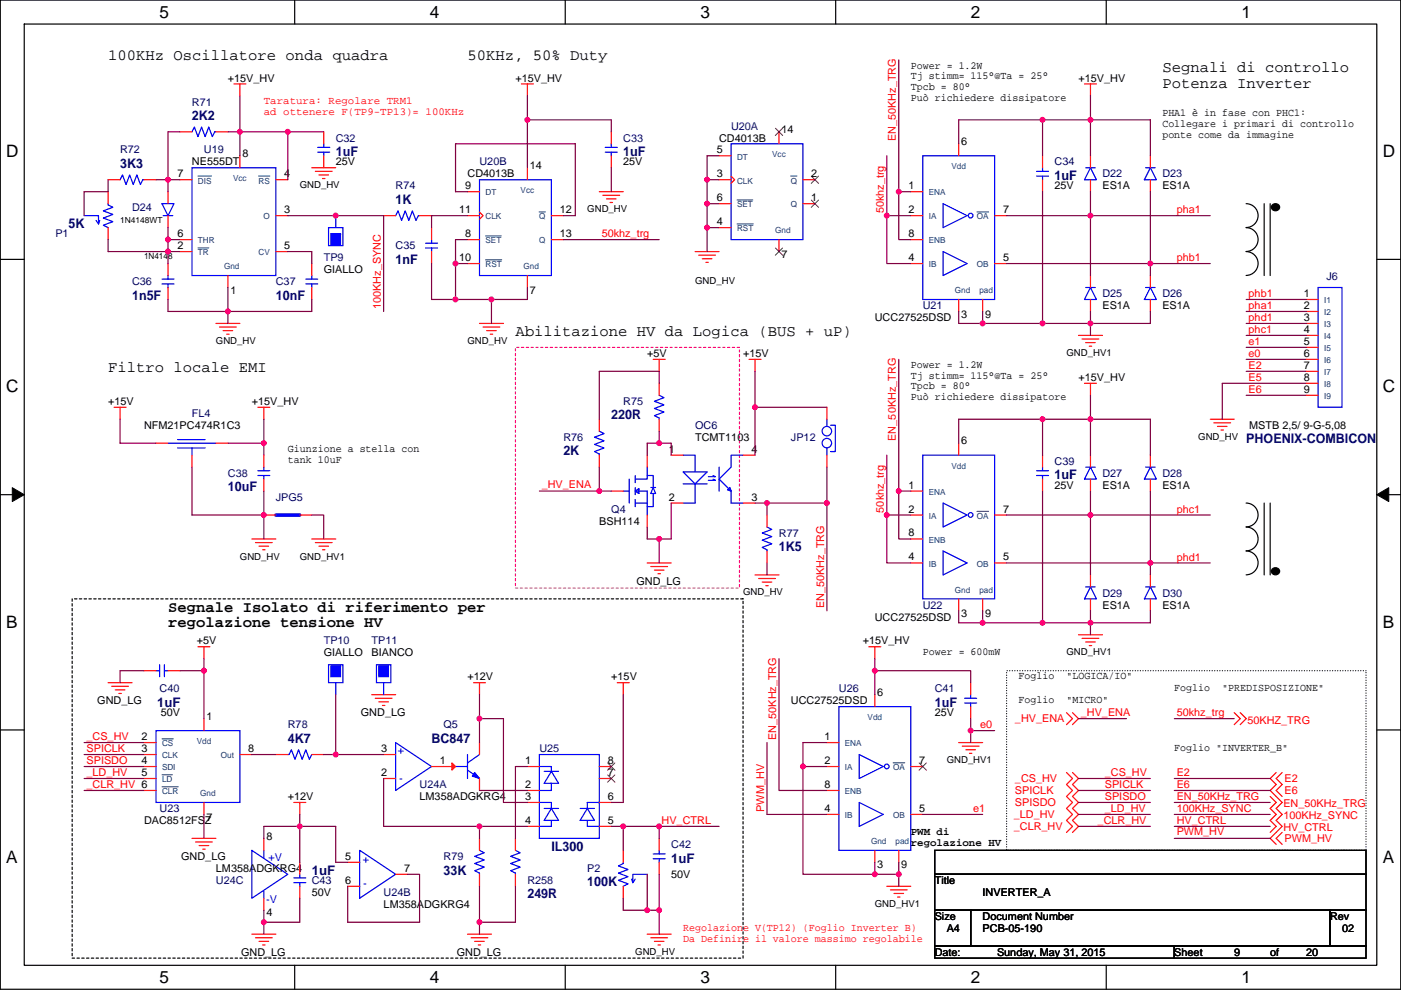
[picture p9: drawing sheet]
<svg xmlns="http://www.w3.org/2000/svg" width="297mm" height="210mm" viewBox="0 0 297 210" stroke-linecap="round" stroke-linejoin="round" font-family="sans-serif">
<defs><g id="words">
<g font-size="3.6">
<text x="33.8" y="3.8">5</text>
<text x="91.1" y="3.8">4</text>
<text x="148.5" y="3.8">3</text>
<text x="205.8" y="3.8">2</text>
<text x="263.2" y="3.8">1</text>
<text x="1.3" y="33.3">D</text>
<text x="293.2" y="33.3">D</text>
<text x="1.3" y="83.2">C</text>
<text x="293.2" y="83.2">C</text>
<text x="1.3" y="133.2">B</text>
<text x="293.2" y="133.2">B</text>
<text x="1.3" y="183.1">A</text>
<text x="293.2" y="183.1">A</text>
<text x="33.8" y="208.5">5</text>
<text x="91.1" y="208.5">4</text>
<text x="148.5" y="208.5">3</text>
<text x="205.8" y="208.5">2</text>
<text x="263.2" y="208.5">1</text>
</g>
<g font-size="3.3">
<text x="22.9" y="12.8">100KHz Oscillatore onda quadra</text>
<text x="99.1" y="12.8">50KHz, 50% Duty</text>
<text x="246.4" y="15.4">Segnali di controllo</text>
<text x="246.4" y="18.7">Potenza Inverter</text>
<text x="109.3" y="71.2">Abilitazione HV da Logica (BUS + uP)</text>
<text x="22.9" y="78.9">Filtro locale EMI</text>
<text x="35.6" y="129.8">Segnale Isolato di riferimento per</text>
<text x="35.6" y="133.1">regolazione tensione HV</text>
</g>
<g font-size="2.8" fill="#000080">
<text x="40.7" y="25.5">2K2</text>
<text x="25.5" y="35.6">3K3</text>
<text x="71.2" y="33.1">1uF</text>
<text x="132.1" y="33.1">1uF</text>
<text x="223.6" y="38.2">1uF</text>
<text x="83.9" y="43.2">1K</text>
<text x="14.5" y="48.3">5K</text>
<text x="83.9" y="55.9">1nF</text>
<text x="28" y="63.6">1n5F</text>
<text x="58.5" y="63.6">10nF</text>
<text x="129.6" y="89">220R</text>
<text x="264.2" y="94">PHOENIX-COMBICON</text>
<text x="119.4" y="96.6">2K</text>
<text x="223.6" y="101.7">1uF</text>
<text x="48.3" y="104.2">10uF</text>
<text x="165.2" y="116.9">1K5</text>
<text x="33.3" y="149.9">1uF</text>
<text x="198.2" y="149.9">1uF</text>
<text x="61" y="157.5">4K7</text>
<text x="91.5" y="157.5">BC847</text>
<text x="66.1" y="185.5">1uF</text>
<text x="94" y="185.5">33K</text>
<text x="116.9" y="180.4">IL300</text>
<text x="142.3" y="182.9">1uF</text>
<text x="111.8" y="190.6">249R</text>
<text x="124.5" y="188">100K</text>
</g>
<g font-size="2.3">
<text x="48.3" y="17.3">+15V_HV</text>
<text x="109.3" y="17.3">+15V_HV</text>
<text x="193.1" y="14.5">Power = 1.2W</text>
<text x="193.1" y="16.8">Tj stimm= 115°@Ta = 25°</text>
<text x="228.7" y="17.3">+15V_HV</text>
<text x="193.1" y="19.1">Tpcb = 80°</text>
<text x="193.1" y="21.4">Può richiedere dissipatore</text>
<text x="165.7" y="28.2">14</text>
<text x="246.4" y="24.7">PHA1 è in fase con PHC1:</text>
<text x="246.4" y="27">Collegare i primari di controllo</text>
<text x="246.4" y="29.3">ponte come da immagine</text>
<text x="40.7" y="35.1">NE555DT</text>
<text x="51.4" y="33.3">8</text>
<text x="71.2" y="35.1">25V</text>
<text x="112.3" y="35.9">14</text>
<text x="132.1" y="35.1">25V</text>
<text x="152" y="32.5">5</text>
<text x="152.5" y="30">CD4013B</text>
<text x="203.8" y="30.8">6</text>
<text x="37.7" y="37.6">7</text>
<text x="60.3" y="37.6">4</text>
<text x="98.6" y="40.1">9</text>
<text x="99.1" y="37.6">CD4013B</text>
<text x="152" y="37.6">3</text>
<text x="172" y="37.6">2</text>
<text x="192.6" y="40.1">1</text>
<text x="223.6" y="40.2">25V</text>
<text x="233.7" y="40.2">ES1A</text>
<text x="246.4" y="40.2">ES1A</text>
<text x="60.3" y="45.2">3</text>
<text x="97.3" y="45.2">11</text>
<text x="118.7" y="45.2">12</text>
<text x="152" y="42.7">6</text>
<text x="152" y="47.8">4</text>
<text x="172" y="42.7">1</text>
<text x="192.6" y="45.2">2</text>
<text x="212.7" y="45.2">7</text>
<text x="37.7" y="52.8">2</text>
<text x="37.7" y="50.3">6</text>
<text x="60.3" y="52.8">5</text>
<text x="98.6" y="50.3">8</text>
<text x="118.7" y="50.3">13</text>
<text x="192.6" y="50.3">8</text>
<text x="68.6" y="58">GIALLO</text>
<text x="97.3" y="55.4">10</text>
<text x="165.7" y="54.7">7</text>
<text x="192.6" y="55.4">4</text>
<text x="212.7" y="55.4">5</text>
<text x="48.8" y="62.3">1</text>
<text x="112.3" y="62.3">7</text>
<text x="233.7" y="65.6">ES1A</text>
<text x="246.4" y="65.6">ES1A</text>
<text x="276.4" y="63">1</text>
<text x="276.4" y="65.5">2</text>
<text x="185.5" y="68.1">UCC27525DSD</text>
<text x="203.8" y="67.4">3</text>
<text x="208.9" y="67.4">9</text>
<text x="276.4" y="68.1">3</text>
<text x="276.4" y="70.6">4</text>
<text x="137.2" y="75.7">+5V</text>
<text x="157.5" y="75.7">+15V</text>
<text x="276.4" y="73.2">5</text>
<text x="276.4" y="75.7">6</text>
<text x="193.1" y="78">Power = 1.2W</text>
<text x="193.1" y="80.3">Tj stimm= 115°@Ta = 25°</text>
<text x="193.1" y="82.6">Tpcb = 80°</text>
<text x="228.7" y="80.8">+15V_HV</text>
<text x="276.4" y="78.2">7</text>
<text x="276.4" y="80.8">8</text>
<text x="276.4" y="83.3">9</text>
<text x="22.9" y="85.9">+15V</text>
<text x="53.4" y="85.9">+15V_HV</text>
<text x="193.1" y="84.9">Può richiedere dissipatore</text>
<text x="30.5" y="91">NFM21PC474R1C3</text>
<text x="61" y="95.8">Giunzione a stella con</text>
<text x="147.4" y="93.5">TCMT1103</text>
<text x="203.8" y="94.3">6</text>
<text x="264.9" y="91">MSTB 2,5/ 9-G-5,08</text>
<text x="61" y="98.1">tank 10uF</text>
<text x="141.8" y="96">1</text>
<text x="159.3" y="96">4</text>
<text x="141.8" y="106.2">2</text>
<text x="159.3" y="106.2">3</text>
<text x="192.6" y="103.6">1</text>
<text x="223.6" y="103.7">25V</text>
<text x="233.7" y="103.7">ES1A</text>
<text x="246.4" y="103.7">ES1A</text>
<text x="127.1" y="111.3">BSH114</text>
<text x="192.6" y="113.8">8</text>
<text x="192.6" y="108.7">2</text>
<text x="212.7" y="108.7">7</text>
<text x="192.6" y="118.9">4</text>
<text x="212.7" y="118.9">5</text>
<text x="134.9" y="124">GND_LG</text>
<text x="185.5" y="131.6">UCC27525DSD</text>
<text x="203.8" y="130.9">3</text>
<text x="208.9" y="130.9">9</text>
<text x="233.7" y="129.1">ES1A</text>
<text x="246.4" y="129.1">ES1A</text>
<text x="41.7" y="136.7">+5V</text>
<text x="182.9" y="136.7">+15V_HV</text>
<text x="68.6" y="139.2">GIALLO</text>
<text x="78.8" y="139.2">BIANCO</text>
<text x="195.6" y="139">Power = 600mW</text>
<text x="20.6" y="149.4">GND_LG</text>
<text x="99.1" y="144.3">+12V</text>
<text x="129.6" y="144.3">+15V</text>
<text x="167.7" y="149.4">UCC27525DSD</text>
<text x="186" y="147.6">6</text>
<text x="216" y="144.1">Foglio</text>
<text x="216" y="149.2">Foglio</text>
<text x="226.1" y="144.1">&quot;LOGICA/IO&quot;</text>
<text x="226.1" y="149.2">&quot;MICRO&quot;</text>
<text x="249" y="146.6">Foglio</text>
<text x="259.1" y="146.6">&quot;PREDISPOSIZIONE&quot;</text>
<text x="34.1" y="151.9">50V</text>
<text x="43.8" y="152.7">1</text>
<text x="76.5" y="151.9">GND_LG</text>
<text x="198.2" y="151.9">25V</text>
<text x="30" y="157">2</text>
<text x="30" y="159.5">3</text>
<text x="52.6" y="159.5">8</text>
<text x="80.8" y="159.5">3</text>
<text x="174.8" y="157">1</text>
<text x="249" y="159.3">Foglio &quot;INVERTER_B&quot;</text>
<text x="30" y="162.1">4</text>
<text x="30" y="164.6">5</text>
<text x="80.8" y="164.6">2</text>
<text x="93.3" y="162.1">1</text>
<text x="111.3" y="162.1">1</text>
<text x="111.3" y="167.1">2</text>
<text x="128.8" y="164.6">7</text>
<text x="128.8" y="162.1">8</text>
<text x="174.8" y="167.1">8</text>
<text x="174.8" y="162.1">2</text>
<text x="194.9" y="162.1">7</text>
<text x="61" y="169.7">+12V</text>
<text x="89" y="169.7">LM358ADGKRG4</text>
<text x="111.3" y="169.7">3</text>
<text x="128.8" y="169.7">6</text>
<text x="174.8" y="172.2">4</text>
<text x="194.9" y="172.2">5</text>
<text x="30.5" y="174.8">DAC8512FSZ</text>
<text x="43.8" y="174">7</text>
<text x="56.5" y="178.1">8</text>
<text x="111.3" y="174.8">4</text>
<text x="128.8" y="174.8">5</text>
<text x="193.1" y="177.2">PWM di</text>
<text x="193.1" y="179.5">regolazione HV</text>
<text x="38.4" y="182.4">GND_LG</text>
<text x="45.8" y="185">LM358ADGKRG4</text>
<text x="73.2" y="182.4">5</text>
<text x="85.7" y="184.9">7</text>
<text x="186" y="184.2">3</text>
<text x="191.1" y="184.2">9</text>
<text x="66.1" y="190">50V</text>
<text x="73.2" y="187.5">6</text>
<text x="142.3" y="186.2">50V</text>
<text x="198.2" y="187.5">Title</text>
<text x="208.3" y="190">INVERTER_A</text>
<text x="56.5" y="194.4">4</text>
<text x="81.3" y="192.6">LM358ADGKRG4</text>
<text x="198.2" y="195.1">Size</text>
<text x="200.7" y="197.7">A4</text>
<text x="208.3" y="195.1">Document Number</text>
<text x="208.3" y="197.7">PCB-05-190</text>
<text x="282" y="195.1">Rev</text>
<text x="284.5" y="197.7">02</text>
<text x="51.1" y="202.7">GND_LG</text>
<text x="96.8" y="202.7">GND_LG</text>
<text x="198.2" y="202.7">Date:</text>
<text x="211.4" y="202.7">Sunday, May 31, 2015</text>
<text x="249" y="202.7">Sheet</text>
<text x="261.7" y="202.7">9</text>
<text x="269.3" y="202.7">of</text>
<text x="276.9" y="202.7">20</text>
</g>
<g font-size="2.3" fill="#000080">
<text x="40.7" y="22.4">R71</text>
<text x="155" y="27.5">U20A</text>
<text x="25.5" y="32.6">R72</text>
<text x="43.2" y="32.6">U19</text>
<text x="71.2" y="30">C32</text>
<text x="101.7" y="35.1">U20B</text>
<text x="132.1" y="30">C33</text>
<text x="223.6" y="35.1">C34</text>
<text x="83.9" y="40.2">R74</text>
<text x="233.7" y="37.6">D22</text>
<text x="246.4" y="37.6">D23</text>
<text x="28" y="44.7">D24</text>
<text x="11.7" y="50.3">P1</text>
<text x="83.9" y="52.9">C35</text>
<text x="68.6" y="55.4">TP9</text>
<text x="281.2" y="59.5">J6</text>
<text x="28" y="60.5">C36</text>
<text x="58.5" y="60.5">C37</text>
<text x="195.6" y="65.6">U21</text>
<text x="233.7" y="63">D25</text>
<text x="246.4" y="63">D26</text>
<text x="40.7" y="88.4">FL4</text>
<text x="132.1" y="85.9">R75</text>
<text x="119.4" y="93.5">R76</text>
<text x="147.4" y="91">OC6</text>
<text x="167.7" y="93.5">JP12</text>
<text x="48.3" y="101.1">C38</text>
<text x="223.6" y="98.6">C39</text>
<text x="233.7" y="101.1">D27</text>
<text x="246.4" y="101.1">D28</text>
<text x="58.5" y="106.2">JPG5</text>
<text x="129.6" y="108.8">Q4</text>
<text x="165.2" y="113.8">R77</text>
<text x="195.6" y="129.1">U22</text>
<text x="233.7" y="126.5">D29</text>
<text x="246.4" y="126.5">D30</text>
<text x="68.6" y="136.7">TP10</text>
<text x="78.8" y="136.7">TP11</text>
<text x="33.8" y="146.9">C40</text>
<text x="177.9" y="146.9">U26</text>
<text x="198.2" y="146.9">C41</text>
<text x="61" y="154.5">R78</text>
<text x="94" y="154.5">Q5</text>
<text x="114.4" y="159.6">U25</text>
<text x="89" y="167.2">U24A</text>
<text x="33.8" y="172.3">U23</text>
<text x="142.3" y="179.9">C42</text>
<text x="94" y="182.4">R79</text>
<text x="124.5" y="185">P2</text>
<text x="45.8" y="187.5">U24C</text>
<text x="66.1" y="187.5">C43</text>
<text x="81.3" y="190">U24B</text>
<text x="111.8" y="187.5">R258</text>
</g>
<g font-size="2.3" fill="#f00">
<text x="55.9" y="22.2">Taratura: Regolare TRM1</text>
<text x="55.9" y="24.4">ad ottenere F(TP9-TP13)= 100KHz</text>
<text x="189.9" y="30" transform="rotate(-90 189.9 30)">EN_50KHz_TRG</text>
<text x="187.4" y="45.2" transform="rotate(-90 187.4 45.2)">50khz_trg</text>
<text x="249.5" y="45.2">pha1</text>
<text x="127.6" y="50.2">50khz_trg</text>
<text x="249.5" y="55.4">phb1</text>
<text x="80.7" y="65.6" transform="rotate(-90 80.7 65.6)">100KHz_SYNC</text>
<text x="264.7" y="65.6">pha1</text>
<text x="264.7" y="63">phb1</text>
<text x="264.7" y="70.6">phc1</text>
<text x="264.7" y="68.1">phd1</text>
<text x="264.7" y="73.2">e1</text>
<text x="264.7" y="75.7">e0</text>
<text x="264.7" y="78.3">E2</text>
<text x="264.7" y="80.8">E5</text>
<text x="264.7" y="83.3">E6</text>
<text x="189.9" y="93.5" transform="rotate(-90 189.9 93.5)">EN_50KHz_TRG</text>
<text x="114.9" y="103.5">_HV_ENA</text>
<text x="187.4" y="108.7" transform="rotate(-90 187.4 108.7)">50khz_trg</text>
<text x="249.5" y="108.7">phc1</text>
<text x="249.5" y="118.9">phd1</text>
<text x="174.7" y="129.1" transform="rotate(-90 174.7 129.1)">EN_50KHz_TRG</text>
<text x="207.8" y="154.5">e0</text>
<text x="215.2" y="153.2">_HV_ENA</text>
<text x="229.2" y="151.8">_HV_ENA</text>
<text x="249.5" y="151.8">50khz_trg</text>
<text x="264.5" y="153.5">50KHZ_TRG</text>
<text x="18.3" y="156.9">_CS_HV</text>
<text x="18.3" y="159.5">SPICLK</text>
<text x="164.5" y="157" transform="rotate(-90 164.5 157)">EN_50KHz_TRG</text>
<text x="18.3" y="162.1">SPISDO</text>
<text x="18.3" y="164.5">_LD_HV</text>
<text x="18.3" y="167">_CLR_HV 6</text>
<text x="215.2" y="165.9">_CS_HV</text>
<text x="234.2" y="164.5">_CS_HV</text>
<text x="234.2" y="167.2">SPICLK</text>
<text x="249.5" y="167.2">E6</text>
<text x="249.5" y="164.6">E2</text>
<text x="272.3" y="165.9">E2</text>
<text x="162" y="172.2" transform="rotate(-90 162 172.2)">PWM_HV</text>
<text x="206.3" y="172.2">e1</text>
<text x="214.9" y="173.5">_LD_HV</text>
<text x="215.2" y="168.4">SPICLK</text>
<text x="215.2" y="171">SPISDO</text>
<text x="234.2" y="169.7">SPISDO</text>
<text x="234.2" y="172.1">_LD_HV</text>
<text x="249.5" y="172.1">100KHz_SYNC</text>
<text x="249.5" y="169.6">EN_50KHz_TRG</text>
<text x="272.1" y="173.8">100KHz_SYNC</text>
<text x="272.1" y="171.2">EN_50KHz_TRG</text>
<text x="272.3" y="168.4">E6</text>
<text x="140.3" y="174.7">HV_CTRL</text>
<text x="214.9" y="176.1">_CLR_HV</text>
<text x="232.7" y="174.7">_CLR_HV</text>
<text x="249.5" y="174.7">HV_CTRL</text>
<text x="249.5" y="177.2">PWM_HV</text>
<text x="272.1" y="176.3">HV_CTRL</text>
<text x="272.3" y="178.6">PWM_HV</text>
<text x="144.8" y="197.4">Regolazione V(TP12) (Foglio Inverter B)</text>
<text x="144.8" y="199.7">Da Definire il valore massimo regolabile</text>
</g>
<g font-size="2.3" fill="#00f">
<text x="85.7" y="158.7" transform="rotate(180 85.7 158.7)">+</text>
<text x="85.4" y="164.6" transform="rotate(180 85.4 164.6)">-</text>
<text x="57" y="182.7">+V</text>
<text x="78.3" y="181.8" transform="rotate(180 78.3 181.8)">+</text>
<text x="56.4" y="191.6">-V</text>
<text x="77.8" y="186.9" transform="rotate(180 77.8 186.9)">-</text>
</g>
<g font-size="2">
<text x="63.6" y="39.9">GND_HV</text>
<text x="124.5" y="45">GND_HV</text>
<text x="147.4" y="60.3">GND_HV</text>
<text x="45.8" y="73">GND_HV</text>
<text x="99.1" y="73">GND_HV</text>
<text x="226.1" y="75.5">GND_HV1</text>
<text x="254.1" y="93.3">GND_HV</text>
<text x="50.9" y="118.7">GND_HV</text>
<text x="63.6" y="118.7">GND_HV1</text>
<text x="157.5" y="126.3">GND_HV</text>
<text x="226.1" y="139">GND_HV1</text>
<text x="200.7" y="161.9">GND_HV1</text>
<text x="185.5" y="192.3">GND_HV1</text>
<text x="134.7" y="202.5">GND_HV</text>
</g>
<g font-size="1.8" fill="#004080">
<text x="156.3" y="33.8">DT</text>
<text x="163.7" y="33.4">Vcc</text>
<text x="201.7" y="35.9">Vdd</text>
<text x="42" y="38.9">DIS</text>
<text x="49.4" y="38.4">Vcc</text>
<text x="54.8" y="38.9">RS</text>
<text x="102.9" y="41.5">DT</text>
<text x="110.4" y="41">Vcc</text>
<text x="156.3" y="38.9">CLK</text>
<text x="167.6" y="38.9">Q</text>
<text x="196.9" y="41.5">ENA</text>
<text x="55.9" y="46.5">O</text>
<text x="102.9" y="46.5">CLK</text>
<text x="114.3" y="46.5">Q</text>
<text x="156.3" y="44">SET</text>
<text x="167.6" y="44">Q</text>
<text x="196.9" y="46.5">IA</text>
<text x="207.1" y="46.5">OA</text>
<text x="42" y="51.6">THR</text>
<text x="102.9" y="51.6">SET</text>
<text x="114.3" y="51.6">Q</text>
<text x="156.3" y="49.1">RST</text>
<text x="164.4" y="49.5">Gnd</text>
<text x="196.9" y="51.6">ENB</text>
<text x="42" y="54.2">TR</text>
<text x="47.5" y="57.1">Gnd</text>
<text x="54.8" y="54.2">CV</text>
<text x="102.9" y="56.7">RST</text>
<text x="111" y="57.1">Gnd</text>
<text x="196.9" y="56.7">IB</text>
<text x="207.1" y="56.7">OB</text>
<text x="202.5" y="62.2">Gnd</text>
<text x="207.6" y="62.2">pad</text>
<text x="280.7" y="64.3">I1</text>
<text x="280.7" y="66.9">I2</text>
<text x="280.7" y="69.4">I3</text>
<text x="280.7" y="71.9">I4</text>
<text x="280.7" y="74.5">I5</text>
<text x="280.7" y="77">I6</text>
<text x="280.7" y="79.6">I7</text>
<text x="280.7" y="82.1">I8</text>
<text x="280.7" y="84.6">I9</text>
<text x="201.7" y="99.4">Vdd</text>
<text x="196.9" y="105">ENA</text>
<text x="196.9" y="110">IA</text>
<text x="207.1" y="110">OA</text>
<text x="196.9" y="115.1">ENB</text>
<text x="196.9" y="120.2">IB</text>
<text x="202.5" y="125.7">Gnd</text>
<text x="207.1" y="120.2">OB</text>
<text x="207.6" y="125.7">pad</text>
<text x="184" y="152.7">Vdd</text>
<text x="34.4" y="158.3">CS</text>
<text x="34.4" y="160.8">CLK</text>
<text x="41.7" y="157.8">Vdd</text>
<text x="46.8" y="160.8">Out</text>
<text x="179.1" y="158.3">ENA</text>
<text x="34.4" y="163.4">SDI</text>
<text x="34.4" y="165.9">LD</text>
<text x="179.1" y="163.4">IA</text>
<text x="189.4" y="163.4">OA</text>
<text x="34.4" y="168.5">CLR</text>
<text x="42.4" y="168.9">Gnd</text>
<text x="179.1" y="168.5">ENB</text>
<text x="179.1" y="173.5">IB</text>
<text x="189.4" y="173.5">OB</text>
<text x="184.7" y="179">Gnd</text>
<text x="189.9" y="179">pad</text>
</g>
<g font-size="1.8">
<text x="25.5" y="47.3">1N4148WT</text>
<text x="30.5" y="55">1N4148</text>
</g>
</g></defs>
<path d="M.1 0h296.9v209.8h-296.9zM5.1 5.1h286.8v199.6h-286.8z" fill="none" stroke="#000" stroke-width=".25"/>
<g fill="#fff">
<path d="M33.8 .5h2v4.1h-2z"/>
<path d="M33.8 205.3h2v4h-2z"/>
</g>
<path d="M62.5 0v5.1M62.5 204.7v5.1" fill="none" stroke="#000" stroke-width=".25"/>
<g fill="#fff">
<path d="M91.1 .5h2.1v4.1h-2.1z"/>
<path d="M91.1 205.3h2.1v4h-2.1z"/>
</g>
<path d="M119.8 0v5.1M119.8 204.7v5.1" fill="none" stroke="#000" stroke-width=".25"/>
<g fill="#fff">
<path d="M148.5 .5h2v4.1h-2z"/>
<path d="M148.5 205.3h2v4h-2z"/>
</g>
<path d="M177.2 0v5.1M177.2 204.7v5.1" fill="none" stroke="#000" stroke-width=".25"/>
<g fill="#fff">
<path d="M205.8 .5h2.1v4.1h-2.1z"/>
<path d="M205.8 205.3h2.1v4h-2.1z"/>
</g>
<path d="M234.5 0v5.1M234.5 204.7v5.1" fill="none" stroke="#000" stroke-width=".25"/>
<g fill="#fff">
<path d="M263.2 .5h2v4.1h-2z"/>
<path d="M263.2 205.3h2v4h-2z"/>
<path d="M1.3 30.1h2.7v4h-2.7z"/>
<path d="M293.2 30.1h2.6v4h-2.6z"/>
<path d="M1.3 80h2.7v4h-2.7z"/>
<path d="M293.2 80h2.6v4h-2.6z"/>
</g>
<path d="M.1 55h5M291.9 55h5.1" fill="none" stroke="#000" stroke-width=".25"/>
<g fill="#fff">
<path d="M1.3 129.9h2.5v4h-2.5z"/>
<path d="M293.2 129.9h2.4v4h-2.4z"/>
</g>
<path d="M.1 104.9h5M291.9 104.9h5.1" fill="none" stroke="#000" stroke-width=".25"/>
<path d="M2.6 103.4l2.5 1.5-2.5 1.5zM291.9 104.9l2.5-1.5v3z" fill="#000" stroke="#000" stroke-width=".21"/>
<g fill="#fff">
<path d="M1.3 179.8h2.5v4.1h-2.5z"/>
<path d="M293.2 179.8h2.4v4.1h-2.4z"/>
</g>
<g fill="none" stroke="#000" stroke-width=".25">
<path d="M264.2 48.3a2.53 2.53 0 0 1 2.5 2.5 2.53 2.53 0 0 1-2.5 2.5M264.2 43.2a2.53 2.53 0 0 1 2.5 2.5 2.53 2.53 0 0 1-2.5 2.6M264.2 53.4a2.53 2.53 0 0 1 2.5 2.5 2.53 2.53 0 0 1-2.5 2.5M268 43.2v15.2M269.3 43.2v15.2M264.2 116.9a2.53 2.53 0 0 1 2.5 2.5 2.53 2.53 0 0 1-2.5 2.5M264.2 111.8a2.53 2.53 0 0 1 2.5 2.5 2.53 2.53 0 0 1-2.5 2.5M264.2 106.7a2.53 2.53 0 0 1 2.5 2.5 2.53 2.53 0 0 1-2.5 2.6M268 106.7v15.2M269.3 106.7v15.2M.1 154.8h5M291.9 154.8h5.1"/>
<path d="M198.2 193.1h7.6v7.6h-7.6zM198.2 180.4h91.4v5h-91.4zM198.2 185.4h91.4v7.7h-91.4zM205.8 193.1h76.2v7.6h-76.2zM282 193.1h7.6v7.6h-7.6zM198.2 200.7h50.8v2.5h-50.8zM249 200.7h40.6v2.5h-40.6z"/>
</g>
<g fill="#000" stroke="#000" stroke-width=".25">
<path d="M269.8 43.4a.8 .8 0 0 1 1.3 0 .8 .8 0 0 1-.3 1.2 .79 .79 0 0 1-1-.2 .79 .79 0 0 1 0-1z" fill-rule="evenodd"/>
<path d="M269.8 120.6a.8 .8 0 0 1 1.3 0 .8 .8 0 0 1-.3 1.3 .79 .79 0 0 1-1-.2 .79 .79 0 0 1 0-1.1z" fill-rule="evenodd"/>
</g>
<path d="M109.3 73.7h47.5v51h-47.5z" fill="none" stroke="#f0f" stroke-width=".25" stroke-dasharray=".5 .5"/>
<path d="M213.4 142.3h76.2v38.1h-76.2z" fill="none" stroke="#000" stroke-width=".25" stroke-dasharray="0 .5"/>
<path d="M15.3 127h142.2v76.2h-142.2z" fill="none" stroke="#000" stroke-width=".25" stroke-dasharray=".5 .5"/>
<g fill="none" stroke="#f00" stroke-width=".25">
<path d="M49.6 17.8h2.5M50.9 17.8v2.5M110.6 17.8h2.5M111.8 17.8v2.5M229.9 17.8h2.6M231.2 17.8v2.5M22.9 38.1h2.6M30.5 38.1h2.6M38.2 28h2.5M38.2 38.1h2.5M45.8 28h2.5M50.9 33v2.6"/>
<path d="M58.5 38.1h2.5M66.1 35.6h5.1M66.9 36.3h3.5M67.6 37.1h2.1M68.4 37.9h.5M68.6 33v2.6M68.6 28v2.5M111.8 35.6v2.5M129.6 33v2.6M129.6 28v2.5M152.5 33h2.5M152.5 38.1h2.5"/>
<path d="M155 37.4l.8 .7-.8 .8M165.2 28v2.5M170.2 38.1h2.6M203.3 30.5v2.5M221 38.1v2.6M221 33v2.6M231.2 38.1v2.6M231.2 33v2.6M243.9 38.1v2.6M243.9 33v2.6M17.8 45.7h.1M22.9 48.3v2.5"/>
<path d="M22.9 40.7v2.5M35.6 40.7v2.5M35.6 45.7v2.6M35.6 55.9v2.5M38.2 53.4h2.5M38.2 50.8h2.5M48.3 58.4v2.6M58.5 45.7h2.5M58.5 53.4h2.5M66.1 55.9v2.5M71.2 45.7h.1M81.3 45.7h2.6"/>
<path d="M89 45.7h2.5M91.5 53.4v2.5M91.5 48.3v2.5M99.1 50.8h2.6M99.1 55.9h2.6M99.1 40.7h2.6M99.1 45.7h2.6M101.7 45l.7 .7-.7 .8M111.8 58.4v2.6M116.9 50.8h2.5M116.9 45.7h2.5M127.1 40.7h5"/>
<path d="M127.8 41.4h3.6M128.6 42.2h2M129.3 42.9h.6M147.4 53.4h5.1M148.1 54.1h3.6M148.9 54.9h2M149.7 55.6h.5M152.5 43.2h2.5M152.5 48.3h2.5M165.2 50.8v2.6M170.2 43.2h2.6M193.1 40.7h2.5"/>
<path d="M193.1 50.8h2.5M193.1 45.7h2.5M193.1 55.9h2.5M210.9 45.7h2.5M210.9 55.9h2.5M231.2 58.4v2.6M243.9 58.4v2.6M35.6 61v2.5M45.8 68.6h5.1M46.5 69.4h3.6M47.3 70.1h2M48.1 70.9h.5"/>
<path d="M66.1 61v2.5M101.7 68.6h5M102.4 69.4h3.6M103.2 70.1h2M103.9 70.9h.6M138.5 76.2h2.5M139.8 76.2v2.6M158.8 76.2h2.6M160.1 76.2v2.6M203.3 63.5v2.6M208.3 63.5v2.6M228.7 71.1h5"/>
<path d="M229.4 71.9h3.6M230.2 72.7h2M230.9 73.4h.6M231.2 63.5v2.6M243.9 63.5v2.6M276.9 63.5h2.6M276.9 66.1h2.6M276.9 68.6h2.6M276.9 71.1h2.6M276.9 73.7h2.6M276.9 76.2h2.6M276.9 78.8h2.6"/>
<path d="M24.2 86.4h2.5M25.5 86.4v2.5M33.1 94h2.5M40.7 96.5v2.6M45.8 94h2.5M54.7 86.4h2.5M55.9 86.4v2.5M55.9 96.5v2.6M127.1 88.9v2.6M127.1 96.5v2.6M137.2 96.5v2.6M139.8 81.3v2.5"/>
<path d="M139.8 88.9v2.6M142.3 96.5h2.5M157.5 96.5h2.6M175.3 96.5v2.6M175.3 86.4v2.5M203.3 94v2.5M221 96.5v2.6M229.9 81.3h2.6M231.2 81.3v2.5M231.2 96.5v2.6M243.9 96.5v2.6M256.6 88.9h5.1"/>
<path d="M257.4 89.7h3.5M258.1 90.4h2.1M258.9 91.2h.5M276.9 81.3h2.6M276.9 83.8h2.6M53.4 114.3h5.1M54.2 115.1h3.5M54.9 115.8h2.1M55.7 116.6h.5M55.9 109.2h2.6M55.9 101.6v2.6M63.6 109.2h2.5"/>
<path d="M66.1 114.3h5.1M66.9 115.1h3.5M67.6 115.8h2.1M68.4 116.6h.5M129.6 104.2h2.5M137.2 119.4h5.1M137.2 109.2v2.6M142.3 106.7h2.5M157.5 106.7h2.6M162.6 109.2v2.6M162.6 116.9v2.5M193.1 104.2h2.5"/>
<path d="M193.1 114.3h2.5M193.1 109.2h2.5M193.1 119.4h2.5M210.9 109.2h2.5M210.9 119.4h2.5M221 101.6v2.6M231.2 101.6v2.6M243.9 101.6v2.6M42 137.2h2.5M43.2 137.2v2.5M138 120.2h3.5M138.7 120.9h2.1"/>
<path d="M139.5 121.7h.5M160.1 121.9h5.1M160.8 122.7h3.6M161.6 123.5h2M162.4 124.2h.5M184.2 137.2h2.6M185.5 137.2v2.5M203.3 127v2.6M208.3 127v2.6M228.7 134.6h5M229.4 135.4h3.6M230.2 136.2h2"/>
<path d="M230.9 136.9h.6M231.2 127v2.6M231.2 121.9v2.6M243.9 127v2.6M243.9 121.9v2.6M22.9 144.8h5.1M23.7 145.6h3.5M24.4 146.3h2.1M25.2 147.1h.5M30.5 142.3h2.6M30.5 157.5h2.6M35.6 142.3h2.6"/>
<path d="M43.2 152.4v2.6M71.2 147.3h.1M78.8 147.3h5.1M79.6 148.1h3.5M80.3 148.9h2.1M81.1 149.6h.5M81.3 147.3h.1M100.4 144.8h2.5M101.7 144.8v2.5M101.7 157.5v2.5M130.9 144.8h2.5M132.1 144.8v2.5"/>
<path d="M175.3 157.5h2.6M185.5 147.3v2.6M203.3 157.5h5M204 158.3h3.6M204.8 159h2M205.5 159.8h.6M205.8 149.9v2.5M205.8 144.8v2.5M226.1 151.2l1.3 1.2-1.3 1.3M227.4 151.2l1.3 1.2-1.3 1.3M261.7 151.2l1.3 1.2-1.3 1.3M263 151.2l1.2 1.2-1.2 1.3"/>
<path d="M30.5 160h2.6M30.5 162.6h2.6M30.5 167.7h2.6M30.5 165.1h2.6M40.7 177.8h5.1M41.5 178.6h3.5M42.2 179.3h2.1M43.2 170.2v2.5M50.9 160h2.5M55.9 177.8v2.6M58.5 160h2.5M62.3 170.2h2.5"/>
<path d="M63.6 170.2v2.5M66.1 160h2.5M81.3 165.1h2.6M81.3 160h2.6M91.5 162.6h5.1M101.7 177.8v2.6M101.7 165.1v2.6M109.3 177.8v2.6M111.8 162.6h2.6M111.8 167.7h2.6M111.8 170.2h2.6M111.8 175.3h2.6"/>
<path d="M127.1 175.3h2.5M127.1 170.2h2.5M127.1 165.1h2.5M127.1 162.6h2.5M139.8 177.8v2.6M175.3 167.7h2.6M175.3 162.6h2.6M175.3 172.7h2.6M193.1 162.6h2.5M193.1 172.7h2.5M226.1 163.9l1.3 1.2-1.3 1.3 1.3 1.3-1.3 1.2 1.3 1.3-1.3 1.3 1.3 1.2-1.3 1.3 1.3 1.3-1.3 1.3M227.4 163.9l1.3 1.2-1.3 1.3 1.3 1.3-1.3 1.2 1.3 1.3-1.3 1.3 1.3 1.2-1.3 1.3 1.3 1.3-1.3 1.3"/>
<path d="M269.3 168.9l1.3 1.3-1.3 1.3 1.3 1.2-1.3 1.3 1.3 1.3-1.3 1.3M270.6 163.9l-1.3 1.2 1.3 1.3-1.3 1.3 2.5 2.5-1.2 1.3 1.2 1.2-1.2 1.3 1.2 1.3-2.5 2.5 1.3 1.3M271.8 176.6l-1.2 1.2 1.2 1.3M271.8 163.9l-1.2 1.2 1.2 1.3-1.2 1.3 1.2 1.2M43 180.1h.5M53.4 198.1h5.1M54.2 198.9h3.5M54.9 199.7h2.1M55.9 190.5v2.6M63.6 188v2.5M63.6 182.9v2.5M73.7 188h2.6"/>
<path d="M73.7 182.9h2.6M83.9 185.4h2.5M99.1 198.1h5.1M99.9 198.9h3.5M100.6 199.7h2.1M101.7 185.4v2.6M109.3 185.4v2.6M132.1 188v2.5M132.1 180.4v2.5M137.2 198.1h5.1M137.2 185.4h.1M138 198.9h3.5"/>
<path d="M138.7 199.7h2.1M139.8 182.9v2.5M185.5 180.4v2.5M188 188h5.1M188.8 188.7h3.5M189.5 189.5h2.1M190.3 190.3h.5M190.6 180.4v2.5M55.7 200.4h.5M101.4 200.4h.5M139.5 200.4h.5"/>
</g>
<g fill="none" stroke="#00f" stroke-width=".25">
<path d="M25.5 38.1l.5-1 .7 2 .8-2 .8 2 .7-2 .8 2 .5-1h.2M40.7 35.6h17.8v22.8h-17.8zM40.7 28l.5-1.1 .8 2.1 .7-2.1 .8 2.1 .8-2.1 .7 2.1 .5-1h.3M67.4 32.3h2.5M67.4 31.3h2.5M68.6 30.5v.8M68.6 32.3v.7M101.7 38.1h15.2v20.3h-15.2zM128.3 32.3h2.6M128.3 31.3h2.6M129.6 30.5v.8M129.6 32.3v.7"/>
<path d="M155 30.5h15.2v20.3h-15.2zM195.6 33h15.3v30.5h-15.3zM219.8 37.4h2.5M219.8 36.3h2.5M221 35.6v.7M221 37.4v.7M230.2 35.6h2M231.2 35.6l1.3 2.5h-2.6zM242.9 35.6h2M243.9 35.6l1.3 2.5h-2.6zM17.8 45.7h3.1v1.8l.2-.7M20.4 46.8l.5 .7"/>
<path d="M22.9 43.2v.3l1 .5-2 .7 2 .8-2 .7 2 .8-2 .8 1 .5M34.4 43.2h2.5l-1.3 2.5zM34.4 59.2h2.5M34.6 45.7h2M35.6 58.4v.8M64.8 59.2h2.6M66.1 58.4v.8M69.7 48.3h3v3.8h-3zM71.2 45.7v2.6M83.9 45.7l.5-1 .8 2.1 .7-2.1 .8 2.1 .7-2.1 .8 2.1 .5-1.1h.3M90.2 52.6h2.6M90.2 51.6h2.6"/>
<path d="M91.5 50.8v.8M91.5 52.6v.8M200 43.2l5 2.5-5 2.6zM200 53.4l5 2.5-5 2.5zM34.4 60.2h2.5M35.6 60.2v.8M64.8 60.2h2.6M66.1 60.2v.8M230.2 61h2M231.2 61l1.3 2.5h-2.6zM242.9 61h2M243.9 61l1.3 2.5h-2.6z"/>
<path d="M279.5 61h5v25.4h-5zM35.6 94h10.2M37.7 93.2h5.8M37.7 95h5.8M40.7 95v1.5M54.7 99.8h2.5M55.9 99.1v.7M127.1 91.5l1 .5-2.1 .7 2.1 .8-2.1 .8 2.1 .7-2.1 .8 1.1 .5v.2M137.2 99.1v2.5h-2.5M139.8 83.8l1 .5-2.1 .8 2.1 .8-2.1 .7 2.1 .8-2.1 .8 1.1 .5v.2M144.8 96.5h2.6v3.6M152.5 99.1v5.1"/>
<path d="M157.5 96.5h-2.5v2.6l-2.5 2.5 2.5 2.6M175.3 95v1.5M175.3 88.9v1.5M176.1 90.2h1v5.6h-1M195.6 96.5h15.3v30.5h-15.3zM219.8 99.8h2.5M221 99.1v.7M230.2 99.1h2M231.2 99.1l1.3 2.5h-2.6zM242.9 99.1h2M243.9 99.1l1.3 2.5h-2.6zM54.7 100.9h2.5"/>
<path d="M55.9 100.9v.7M132.1 104.2h1.3M133.4 101.6v5.1M134.7 105.9v1.6M134.7 100.9v1.5M134.7 103.4v1.5M134.7 104.2h2.5v2.5M134.7 106.7h2.5M134.7 104.2l.7 .5M135.4 103.7l-.7 .5M135.4 104.4v.3M135.4 103.7v.2"/>
<path d="M135.4 103.7v1M137.2 106.7v2.5M137.2 100.9h1.3v2.5M138 103.4h1M138.5 103.4l.5 1.3h-1zM138.5 104.7v2.8h-1.3M144.8 100.1h5.1l-2.5 2.5zM144.8 102.6h5.1M147.4 102.6v4.1h-2.6M151.2 100.9l.5 .2h-1.5M151.2 101.6l.5 .3h-1.5M154.2 103.9l.5-.5 .3 .8z"/>
<path d="M155 104.2v2.5h2.5M162.6 111.8l1 .5-2 .8 2 .7-2 .8 2 .7-2 .8 1 .5v.3M200 106.7l5 2.5-5 2.6zM200 116.9l5 2.5-5 2.5zM219.8 100.9h2.5M221 100.9v.7M230.2 124.5h2M231.2 124.5l1.3 2.5h-2.6zM242.9 124.5h2M243.9 124.5l1.3 2.5h-2.6zM33.1 142.3h.7M33.1 155h17.8v15.2h-17.8z"/>
<path d="M33.8 141v2.5M34.9 141v2.5M34.9 142.3h.7M69.7 141h3v3.8h-3zM71.2 144.8v2.5M79.8 141h3.1v3.8h-3.1zM81.3 144.8v2.5M83.9 157.5l7.6 5.1-7.6 5.1zM177.9 149.9h15.2v30.5h-15.2zM204.5 149.1h2.6M204.5 148.1h2.6M205.8 147.3v.8"/>
<path d="M205.8 149.1v.8M61 160h.3l.5-1 .7 2.1 .8-2.1 .8 2.1 .7-2.1 .8 2.1 .5-1.1M96.6 162.6h2.5M99.1 163.3l2.6 1.8M99.1 160v5.1M101.7 160l-2.6 1.8M114.4 160h12.7v17.8h-12.7zM114.4 170.2h2.5v1.3M114.4 162.6h2.5v1M115.4 163.6h3M115.4 171.5h3M116.9 163.6l1.5 2.5h-3z"/>
<path d="M116.9 171.5l1.5 2.5h-3zM116.9 174v1.3h-2.5M116.9 166.1v1.6h-2.5M123 171.5h3M124.5 171.5l1.5 2.5h-3zM124.5 174v1.3h2.6M127.1 170.2h-2.6v1.3M182.2 160l5.1 2.6-5.1 2.5zM182.2 170.2l5.1 2.5-5.1 2.6zM53.4 180.4l7.6 5-7.6 5.1zM55.9 180.4v1.5M55.9 189v1.5"/>
<path d="M62.3 187.2h2.5M62.3 186.2h2.5M63.6 185.4v.8M63.6 187.2v.8M76.3 180.4l7.6 5-7.6 5.1zM101.7 180.4l1 .5-2.1 .7 2.1 .8-2.1 .8 2.1 .7-2.1 .8 1.1 .5v.2M109.3 180.4l1 .5-2 .7 2 .8-2 .8 2 .7-2 .8 1 .5v.2M132.1 182.9v.3l-1 .5 2.1 .7-2.1 .8 2.1 .7-2.1 .8 2.1 .8-1.1 .5M134.7 186.5l-.5 .7M137.2 185.4h-3v1.8l-.3-.7M138.5 182.1h2.5M138.5 181.1h2.5"/>
<path d="M139.8 180.4v.7M139.8 182.1v.8"/>
<circle cx="205.8" cy="45.7" r=".5"/>
<circle cx="175.3" cy="91.4" r="1.01"/>
<circle cx="175.3" cy="94" r="1.01"/>
<circle cx="205.8" cy="109.2" r=".5"/>
<circle cx="188" cy="162.6" r=".5"/>
</g>
<g fill="#00f" stroke="#00f" stroke-width=".25">
<path d="M80.3 141.2v2.3h2.1v-2.3z" fill-rule="evenodd"/>
<path d="M100.6 163.9l1.1 1.2-1.6-.5z" fill-rule="evenodd"/>
<path d="M70.2 141.2v2.3h2v-2.3z" fill-rule="evenodd"/>
<path d="M70.2 49.6v2.2h2v-2.2z" fill-rule="evenodd"/>
</g>
<g fill="none" stroke="#804000" stroke-width=".21">
<path d="M164.4 27.2l1.5 1.5M165.9 27.2l-1.5 1.5M172 37.4l1.6 1.5M173.5 37.4l-1.5 1.5M164.4 52.6l1.5 1.5M165.9 52.6l-1.5 1.5M172 42.4l1.6 1.6M173.5 42.4l-1.5 1.6M128.8 164.4l1.6 1.5M128.8 161.8l1.6 1.6M130.4 164.4l-1.6 1.5M130.4 161.8l-1.6 1.6"/>
<path d="M194.9 161.8l1.5 1.6M196.4 161.8l-1.5 1.6"/>
</g>
<g fill="none" stroke="#004080" stroke-width=".21">
<path d="M42 37.3h2.8M54.8 37.3h2.4M167.6 37.3h1.4M42 52.6h2.3M102.9 50h3.4M102.9 55.1h3.5M114.3 45h1.3M156.3 42.4h3.3M156.3 47.5h3.4M207.1 45h2.5M207.1 108.5h2.5M34.4 156.7h2.3"/>
<path d="M34.4 166.9h3.4M34.4 164.3h2.2M189.4 161.8h2.4"/>
</g>
<path d="M58.5 109.2h5.1" fill="none" stroke="#00f" stroke-width=".76"/>
<path d="M95.8 161.8l.8 .8-.8 .7z" fill="#f00" stroke="#f00" stroke-width=".25"/>
<g fill="none" stroke="#800040" stroke-width=".25">
<path d="M190.6 12.7v28h2.5M22.9 38.1v2.6h-5.1v5M38.2 38.1h-2.6v2.6M38.2 28h-2.6v10.1h-2.5M48.3 28h2.6M50.9 28h10.1M50.9 28v5M50.9 20.3v7.7M61 28v10.1M61 28h7.6M111.8 25.4h17.8v2.6M111.8 25.4v10.2"/>
<path d="M111.8 20.3v5.1M129.6 35.6v5.1M149.9 38.1h2.6M149.9 38.1v5.1M152.5 33h-2.6v5.1M188 33v12.7M221 25.4h10.2M221 25.4v7.6M221 25.4h-17.7v5.1M231.2 25.4v7.6M231.2 25.4h12.7v7.6M231.2 20.3v5.1"/>
<path d="M22.9 50.8v2.6h12.7M35.6 50.8v2.6M35.6 50.8h2.6M35.6 53.4v2.5M35.6 53.4h2.6M35.6 48.3v2.5M61 53.4h5.1v2.5M61 45.7h20.3v20.4M91.5 55.9v7.6h5.1M96.6 55.9v7.6M96.6 55.9h2.5M99.1 50.8h-2.5v5.1"/>
<path d="M99.1 40.7h-2.5v-10.2h25.4v15.2h-2.6M99.1 45.7h-7.6v2.6M119.4 50.8h20.4M149.9 48.3h2.6M149.9 48.3v5.1M149.9 43.2v5.1M149.9 43.2h2.6M188 45.7v10.2h5.1M188 45.7h5.1M190.6 40.7v10.1h2.5M213.4 55.9h30.5M213.4 45.7h17.8"/>
<path d="M221 40.7v27.9M231.2 45.7h25.4M231.2 45.7v12.7M231.2 40.7v5M243.9 55.9v2.5M243.9 40.7v15.2M243.9 55.9h12.7M35.6 63.5v2.6h12.7M48.3 66.1v2.5M48.3 61v5.1M66.1 63.5v2.6h-17.8M96.6 63.5h7.6"/>
<path d="M104.2 63.5v5.1M111.8 61v2.5h-7.6M160.1 78.8v7.6M190.6 76.2v28h2.5M203.3 66.1v2.5h5M208.3 66.1v2.5M208.3 68.6h12.7M221 68.6h10.2M231.2 68.6v2.5M231.2 66.1v2.5M243.9 66.1v2.5h-12.7M264.2 66.1h12.7"/>
<path d="M264.2 63.5h12.7M264.2 71.1h12.7M264.2 68.6h12.7M264.2 73.7h12.7M264.2 76.2h12.7M264.2 78.8h12.7M25.5 88.9v5.1h7.6M40.7 99.1v10.1h15.2M48.3 94h7.6M55.9 94v2.5M55.9 88.9v5.1M127.1 99.1v5.1"/>
<path d="M139.8 94h-2.6v2.5M139.8 81.3v-2.5h-12.7v10.1M139.8 94h2.5v2.5M139.8 91.5v2.5M175.3 99.1v7.6M175.3 86.4h-15.2v10.1M188 96.5v12.7h5.1M221 88.9h10.2M221 88.9h-17.7v5.1M221 88.9v7.6M231.2 88.9v7.6M231.2 88.9h12.7v7.6"/>
<path d="M231.2 83.8v5.1M264.2 83.8h12.7M276.9 81.3h-17.8v7.6M55.9 109.2v5.1M55.9 104.2v5M66.1 109.2h2.5v5.1M114.4 104.2h12.7M127.1 104.2h2.5M137.2 111.8v2.5h2.6M139.8 114.3v5.1M142.3 106.7v7.6h-2.5M160.1 106.7h2.5"/>
<path d="M162.6 106.7v2.5M162.6 119.4v2.5M162.6 106.7h12.7M175.3 106.7v22.9M188 109.2v10.2h5.1M190.6 104.2v10.1h2.5M213.4 119.4h30.5M213.4 109.2h17.8M221 104.2v27.9M231.2 109.2h25.4M231.2 104.2v5M231.2 109.2v12.7"/>
<path d="M243.9 119.4h12.7M243.9 119.4v2.5M243.9 104.2v15.2M43.2 139.7v2.6M165.2 139.7v28h10.1M185.5 139.7v2.6M203.3 129.6v2.5h5M208.3 129.6v2.5M208.3 132.1h12.7M221 132.1h10.2M231.2 129.6v2.5M231.2 132.1v2.5"/>
<path d="M243.9 129.6v2.5h-12.7M17.8 157.5h12.7M30.5 142.3h-5v2.5M38.2 142.3h5v10.1M71.2 147.3v12.7M101.7 152.4v5.1M101.7 147.3v5.1h5v17.8h5.1M132.1 147.3v22.9h-2.5M162.6 157.5v15.2h12.7M175.3 157.5h-5.1v5.1M185.5 142.3h20.3v2.5M185.5 142.3v5"/>
<path d="M205.8 152.4v2.6M205.8 155v2.5M205.8 155h5.1M228.7 152.4h10.1M249 152.4h12.7M17.8 160h12.7M17.8 162.6h12.7M17.8 165.1h12.7M17.8 167.7h12.7M43.2 172.7v5.1M53.4 160h5.1M63.6 172.7v2.6h-7.7v2.5"/>
<path d="M68.6 160h2.6M71.2 160h10.1M81.3 165.1v10.2h20.4M101.7 175.3h10.1M101.7 167.7h10.1M101.7 175.3v2.5M111.8 162.6h-2.5v15.2M129.6 175.3h2.5v5.1M132.1 175.3h7.7M139.8 175.3h12.7M139.8 175.3v2.5M170.2 162.6v22.8h15.3"/>
<path d="M170.2 162.6h5.1M195.6 172.7h12.7M228.7 165.1h15.2M228.7 167.7h15.2M228.7 170.2h15.2M228.7 172.7h15.2M228.7 175.3h15.2M249 172.7h20.3M249 175.3h20.3M249 170.2h20.3M249 167.7h20.3M249 165.1h20.3"/>
<path d="M249 177.8h20.3M55.9 195.6v2.5M55.9 193.1v2.5M63.6 182.9v-7.6h7.6v7.6h2.5M63.6 190.5v5.1h-7.7M86.4 185.4h2.6v10.2h-15.3v-7.6M101.7 188v7.6M101.7 195.6v2.5M109.3 188v7.6h-7.6M132.1 190.5v2.6h5.1M137.2 193.1h2.6M137.2 185.4v7.7"/>
<path d="M139.8 193.1v5M139.8 185.4v7.7M185.5 182.9v2.5M185.5 185.4h5.1M190.6 185.4v2.6M190.6 182.9v2.5"/>
</g>
<g fill="#f0f" stroke="#f0f" stroke-width=".25">
<circle cx="188" cy="45.7" r=".5"/>
<circle cx="243.9" cy="55.9" r=".5"/>
<circle cx="231.2" cy="45.7" r=".5"/>
<circle cx="190.5" cy="40.6" r=".5"/>
<circle cx="231.2" cy="25.4" r=".5"/>
<circle cx="221" cy="25.4" r=".5"/>
<circle cx="231.2" cy="68.6" r=".5"/>
<circle cx="221" cy="68.6" r=".5"/>
<circle cx="208.3" cy="68.6" r=".5"/>
<circle cx="231.2" cy="132.1" r=".5"/>
<circle cx="208.3" cy="132.1" r=".5"/>
<circle cx="221" cy="132.1" r=".5"/>
<circle cx="188" cy="109.2" r=".5"/>
<circle cx="231.2" cy="109.2" r=".5"/>
<circle cx="190.5" cy="104.1" r=".5"/>
<circle cx="231.2" cy="88.9" r=".5"/>
<circle cx="221" cy="88.9" r=".5"/>
<circle cx="243.9" cy="119.4" r=".5"/>
<circle cx="185.5" cy="142.2" r=".5"/>
<circle cx="190.5" cy="185.4" r=".5"/>
<circle cx="185.5" cy="185.4" r=".5"/>
<circle cx="61" cy="27.9" r=".5"/>
<circle cx="50.8" cy="27.9" r=".5"/>
<circle cx="48.3" cy="66" r=".5"/>
<circle cx="35.6" cy="53.3" r=".5"/>
<circle cx="35.6" cy="50.8" r=".5"/>
<circle cx="35.6" cy="38.1" r=".5"/>
<circle cx="96.6" cy="63.5" r=".5"/>
<circle cx="96.6" cy="55.9" r=".5"/>
<circle cx="111.8" cy="25.4" r=".5"/>
<circle cx="149.9" cy="38.1" r=".5"/>
<circle cx="149.9" cy="43.2" r=".5"/>
<circle cx="149.9" cy="48.3" r=".5"/>
<circle cx="162.6" cy="106.7" r=".5"/>
<circle cx="160.1" cy="86.4" r=".5"/>
<circle cx="43.2" cy="142.2" r=".5"/>
<circle cx="101.6" cy="195.6" r=".5"/>
<circle cx="139.7" cy="193" r=".5"/>
<circle cx="101.6" cy="152.4" r=".5"/>
<circle cx="101.6" cy="175.3" r=".5"/>
<circle cx="139.7" cy="175.3" r=".5"/>
<circle cx="132.1" cy="175.3" r=".5"/>
<circle cx="55.9" cy="94" r=".5"/>
<circle cx="55.9" cy="109.2" r=".5"/>
<circle cx="139.7" cy="114.3" r=".5"/>
<circle cx="55.9" cy="195.6" r=".5"/>
<circle cx="139.7" cy="94" r=".5"/>
<circle cx="127" cy="104.1" r=".5"/>
<circle cx="205.8" cy="154.9" r=".5"/>
<circle cx="71.2" cy="160" r=".5"/>
<circle cx="137.2" cy="193" r=".5"/>
<circle cx="170.2" cy="162.6" r=".5"/>
<circle cx="71.2" cy="45.7" r=".5"/>
<circle cx="104.2" cy="63.5" r=".5"/>
<circle cx="63.5" cy="175.3" r=".5"/>
<circle cx="175.3" cy="106.7" r=".5"/>
</g>
<use href="#words"/>
</svg>
